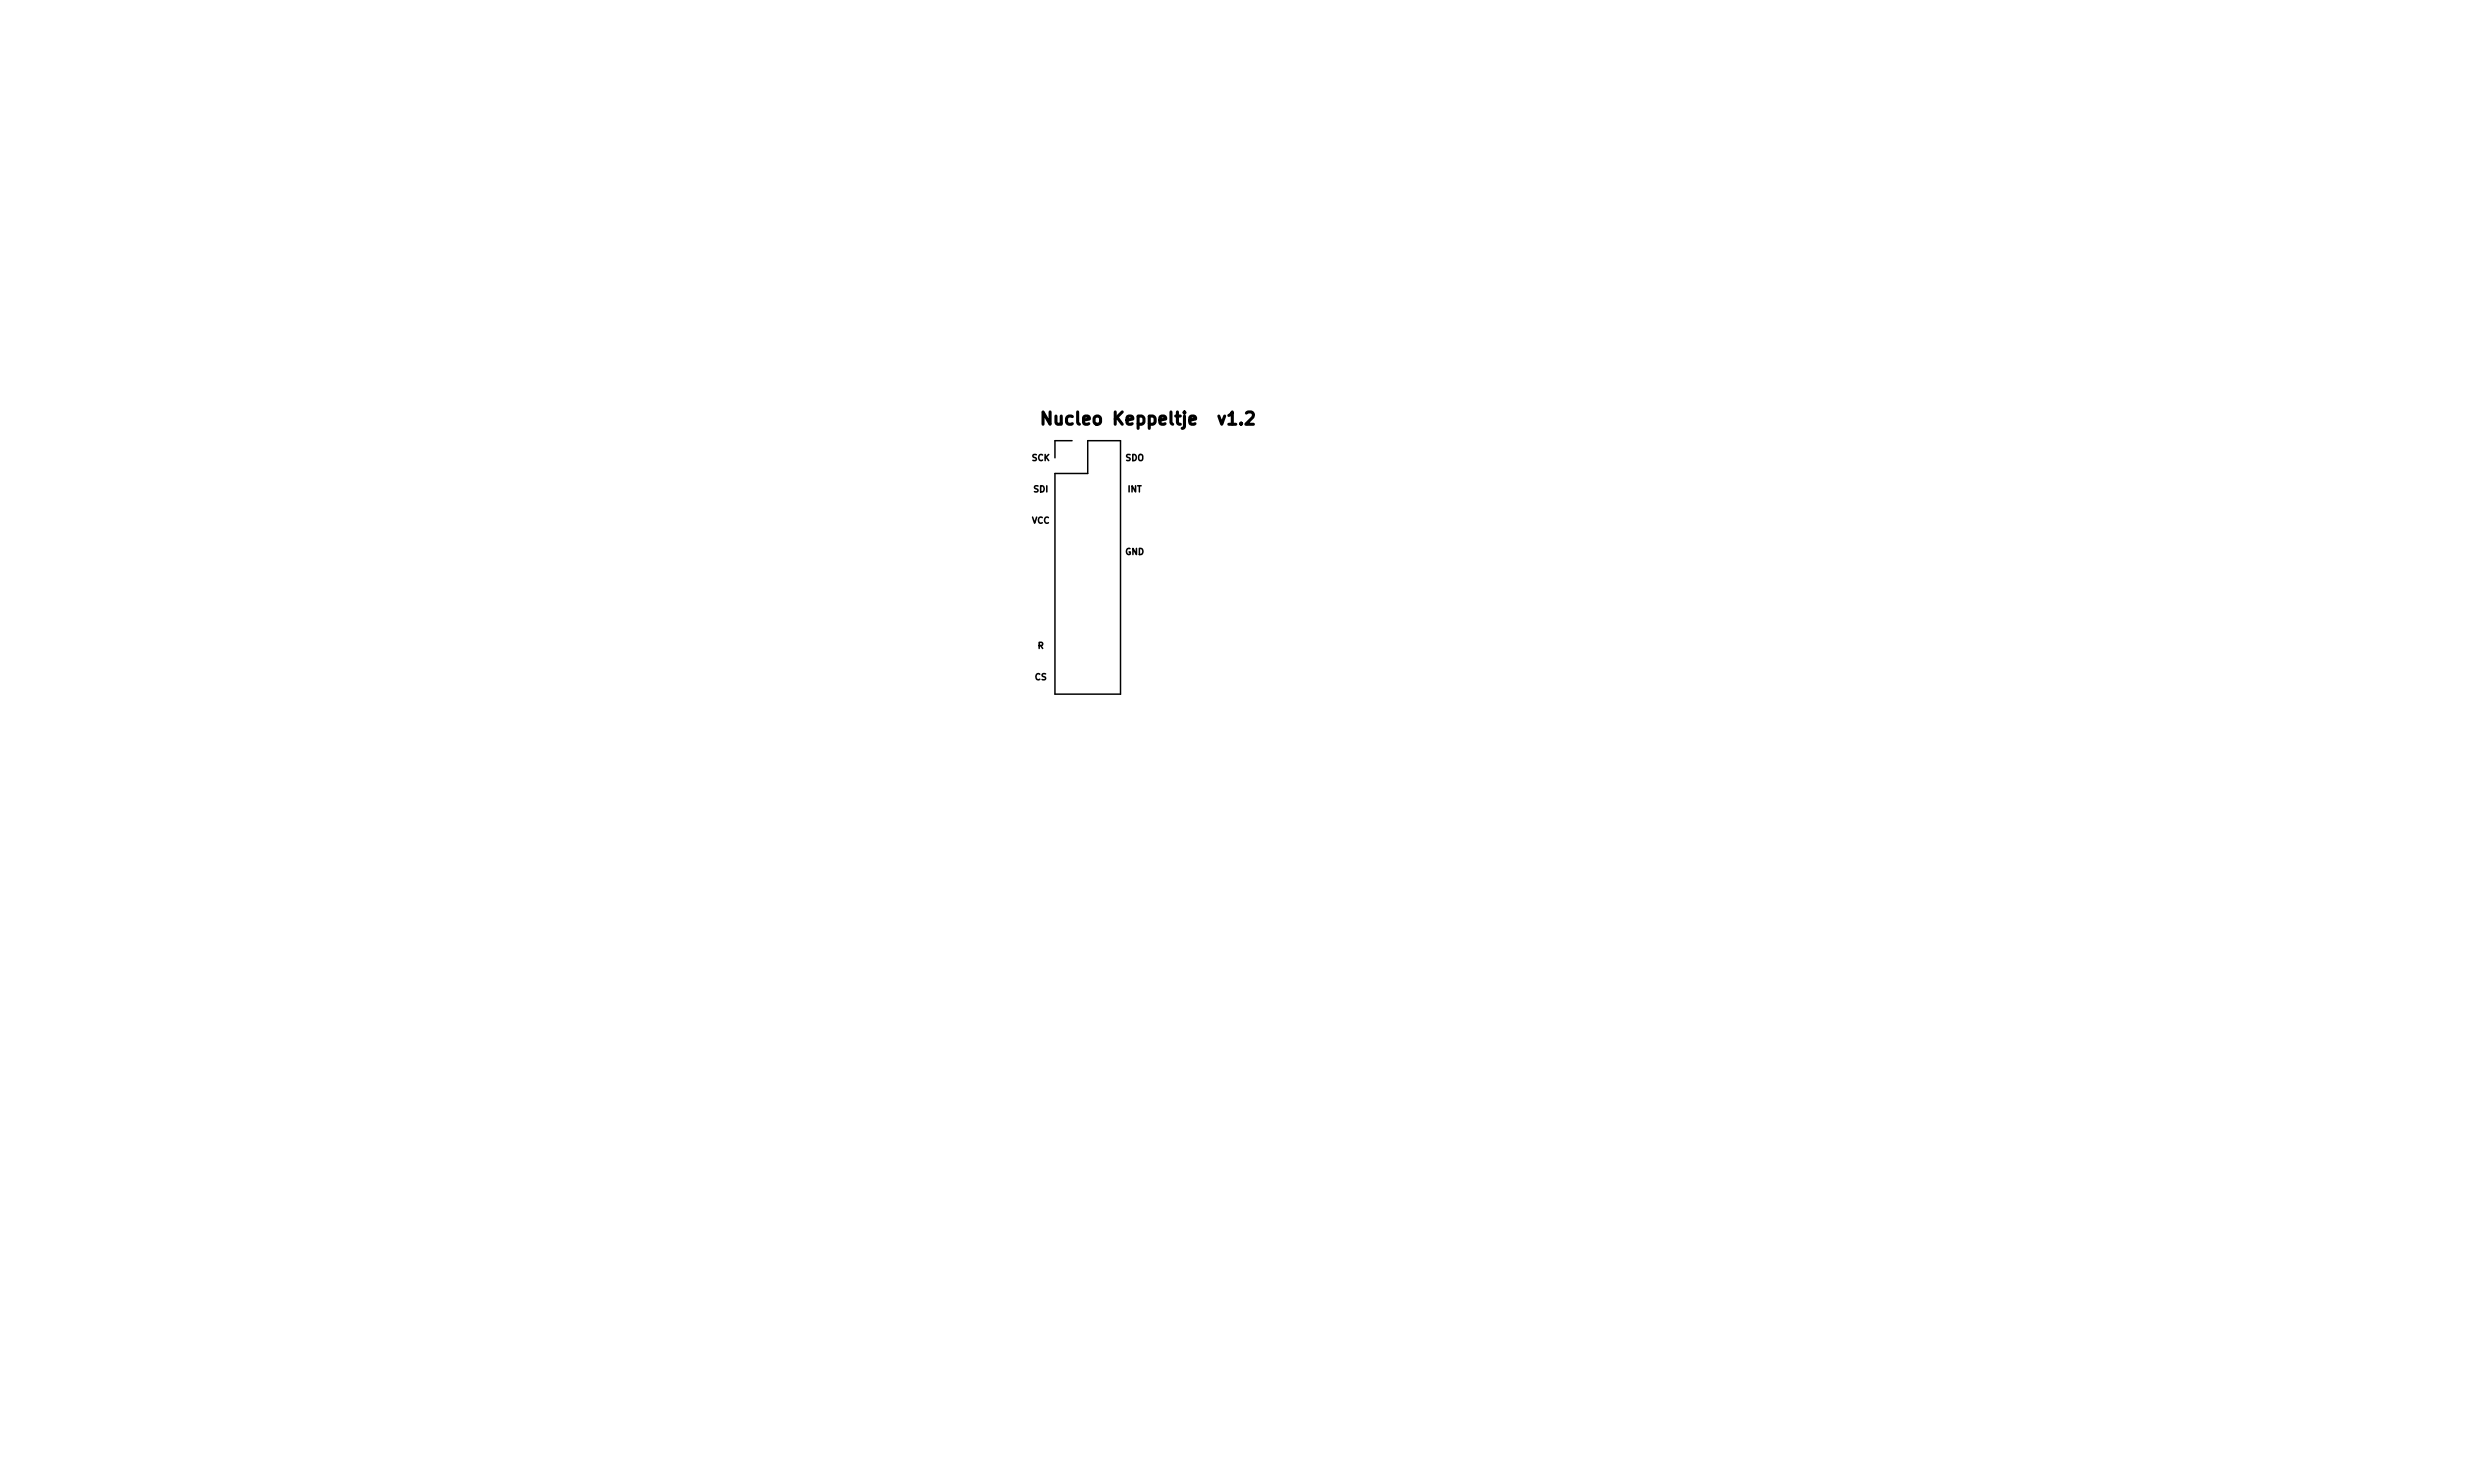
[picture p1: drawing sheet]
<svg xmlns="http://www.w3.org/2000/svg" width="200mm" height="120mm" viewBox="0 0 200 120" stroke-linecap="round" stroke-linejoin="round" font-family="sans-serif">
<defs><g id="words">
<g font-size="1.4">
<text x="85.2" y="34.5">Nucleo Keppeltje</text>
<text x="99" y="34.5">v1.2</text>
</g>
<g font-size=".7">
<text x="83.7" y="37.4">SCK</text>
<text x="83.9" y="39.9">SDI</text>
<text x="91.3" y="37.4">SDO</text>
<text x="91.5" y="39.9">INT</text>
<text x="83.7" y="42.5">VCC</text>
<text x="91.3" y="45">GND</text>
<text x="84.2" y="52.6">R</text>
<text x="84" y="55.2">CS</text>
</g>
</g></defs>
<path d="M85.2 33.4v1l-.6-1v1M96.5 34.1l.5-.1v-.2l-.3-.1-.2 .2 .1 .5h.4" fill="none" stroke="#000" stroke-width=".25"/>
<path d="M85.6 38.4h2.7v-2.7h2.6v20.6h-5.3zM87 35.7h-1.4v1.4" fill="none" stroke="#000" stroke-width=".12"/>
<use href="#words"/>
</svg>
